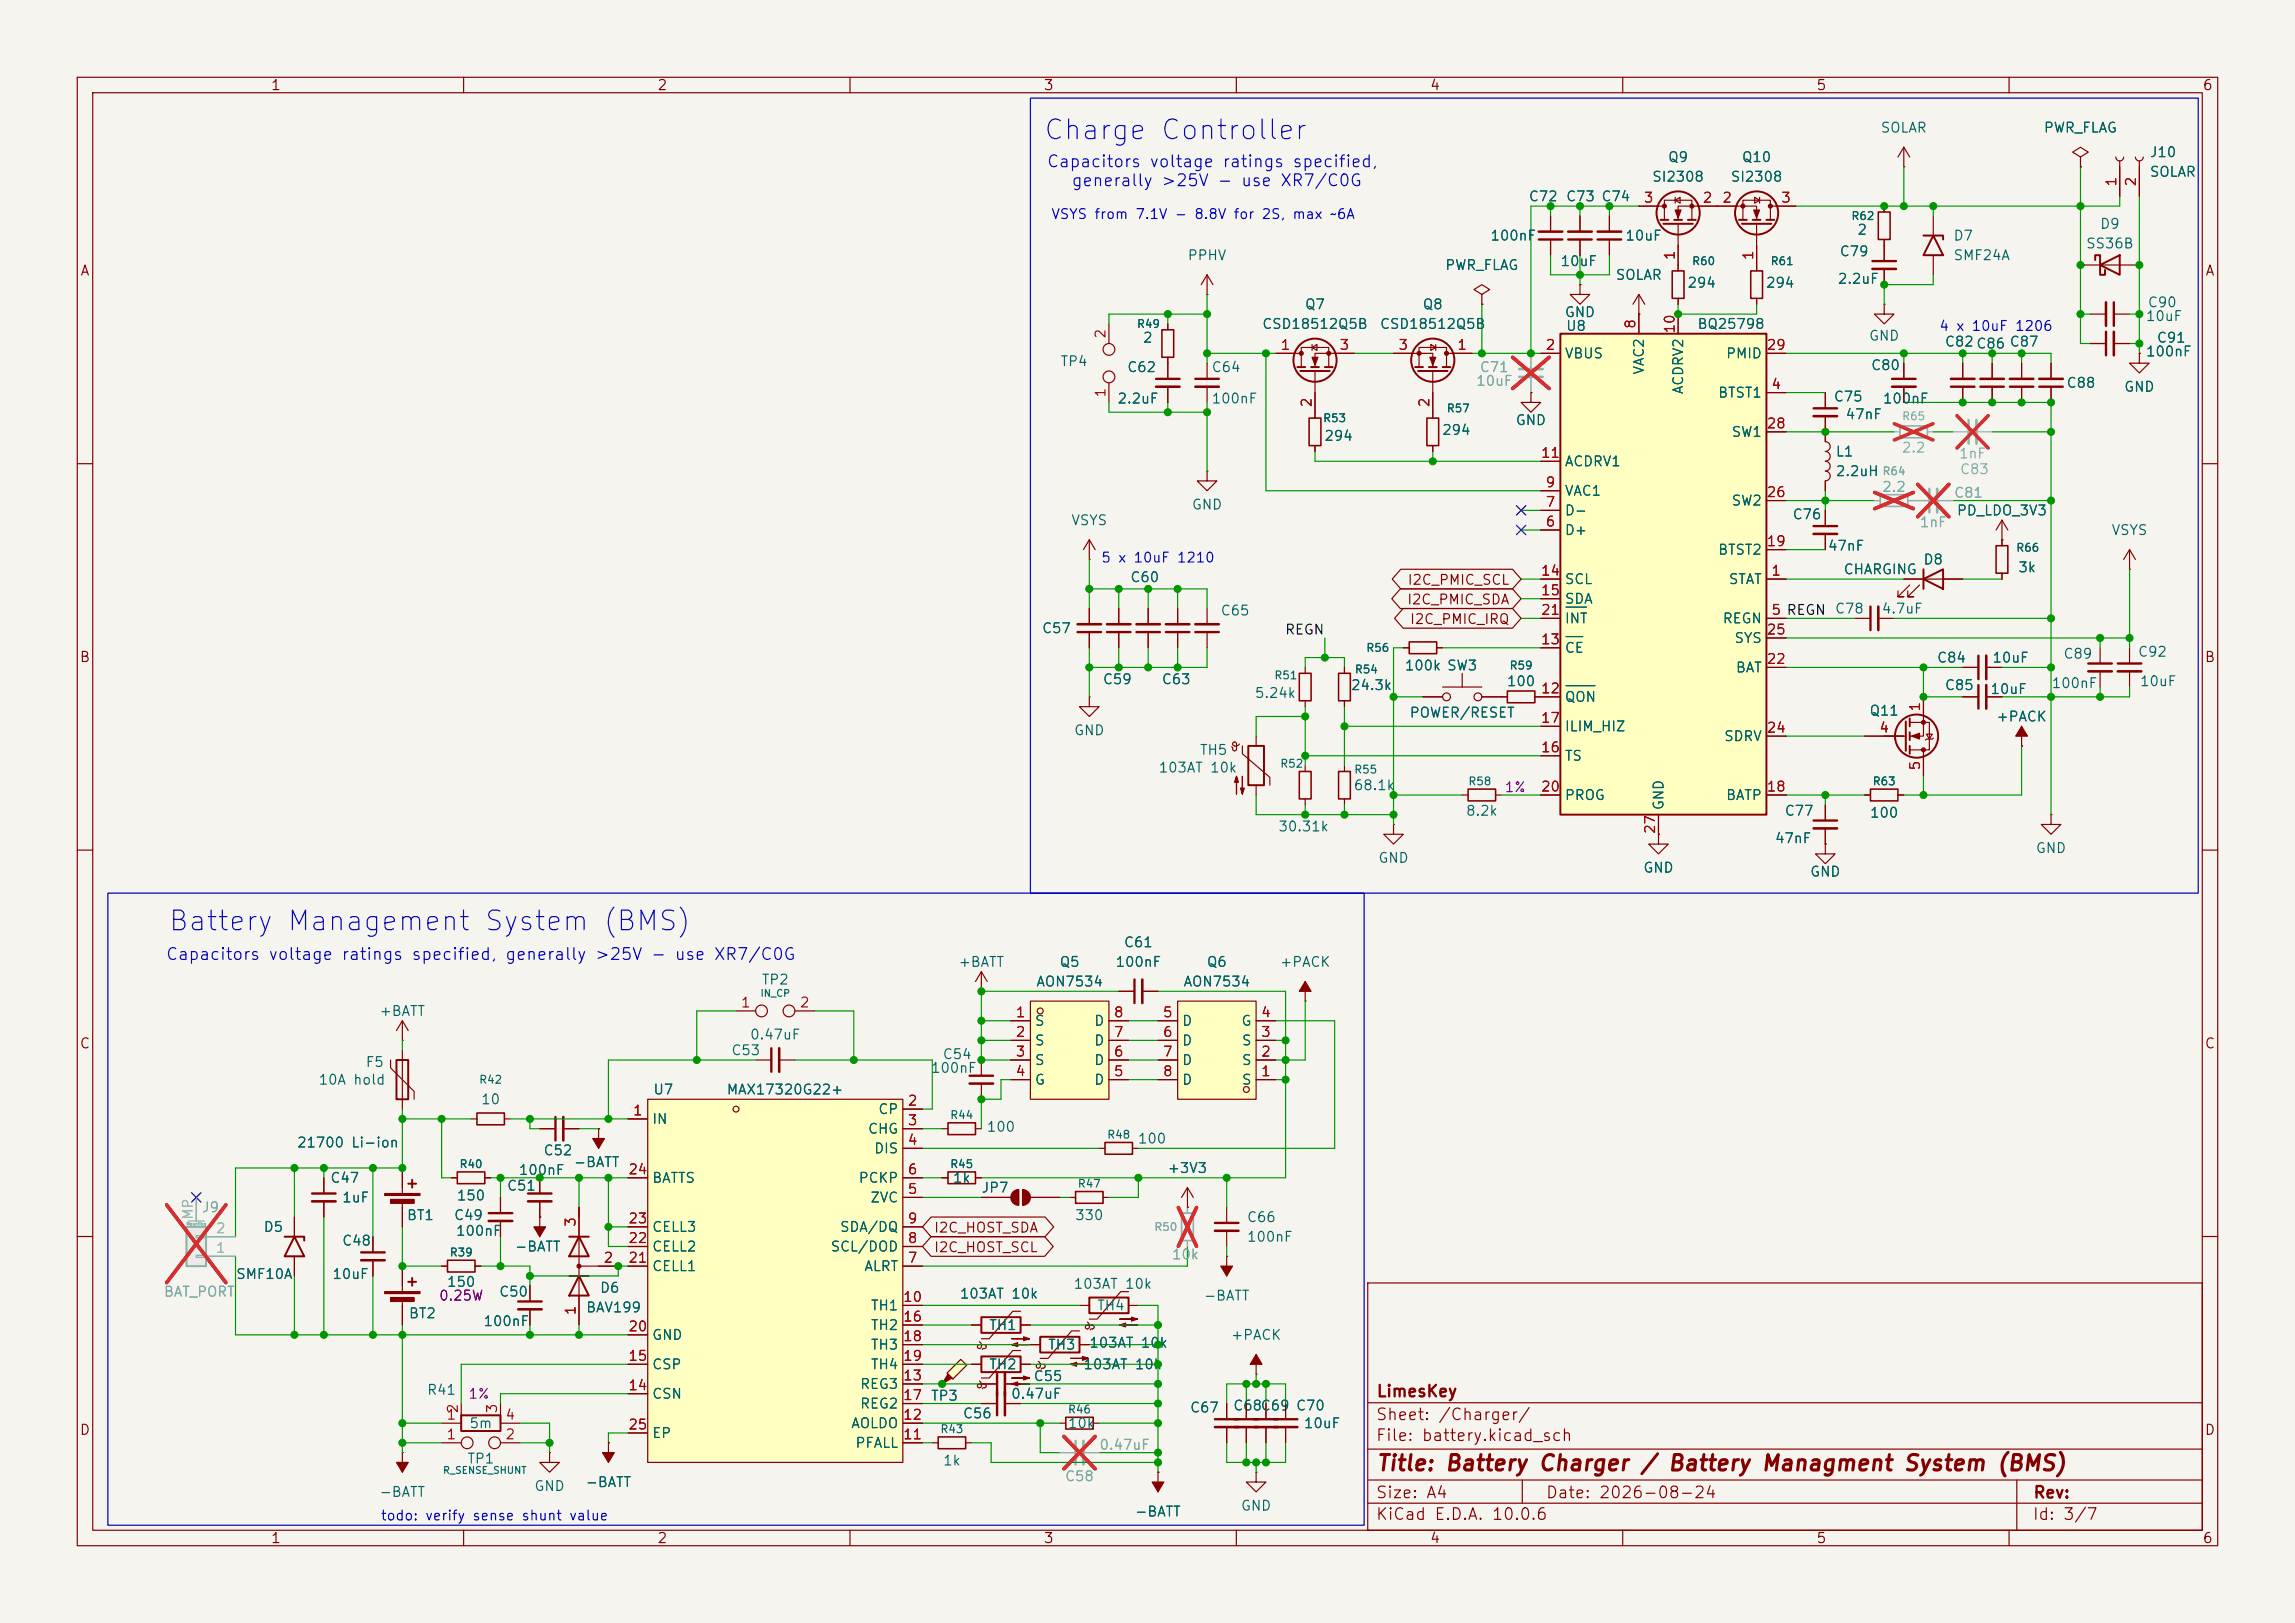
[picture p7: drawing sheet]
<svg xmlns="http://www.w3.org/2000/svg" width="297mm" height="210mm" viewBox="0 0 297 210" stroke-linecap="round" stroke-linejoin="round" font-family="sans-serif">
<defs><g id="words">
<g font-size="2.5" fill="#0000c2">
<text x="134.9" y="18.7">Charge Controller</text>
<text x="21.6" y="121.1">Battery Management System (BMS)</text>
</g>
<text font-size="2" fill="#840000" x="178" y="190.8">Title: Battery Charger / Battery Managment System (BMS)</text>
<g font-size="1.5" fill="#0000c2">
<text x="135.4" y="22">Capacitors voltage ratings specified,</text>
<text x="138.6" y="24.5">generally &gt;25V - use XR7/C0G</text>
<text x="21.4" y="124.6">Capacitors voltage ratings specified, generally &gt;25V - use XR7/C0G</text>
</g>
<g font-size="1.5" fill="#840000">
<text x="178" y="184.1">Sheet: /Charger/</text>
<text x="178" y="181.1">LimesKey</text>
<text x="178" y="186.8">File: battery.kicad_sch</text>
<text x="178" y="197">KiCad E.D.A. 10.0.6</text>
<text x="178" y="194.2">Size: A4</text>
<text x="200" y="194.2">Date: 2026-08-24</text>
<text x="263" y="197">Id: 3/7</text>
<text x="263" y="194.2">Rev:</text>
</g>
<g font-size="1.3" fill="#840000">
<text x="35" y="12">1</text>
<text x="85" y="12">2</text>
<text x="135" y="12">3</text>
<text x="185" y="12">4</text>
<text x="235" y="12">5</text>
<text x="285" y="12">6</text>
<text x="10.3" y="36">A</text>
<text x="285.3" y="36">A</text>
<text x="182.1" y="76">I2C_PMIC_SCL</text>
<text x="182" y="78.5">I2C_PMIC_SDA</text>
<text x="182.4" y="81.1">I2C_PMIC_IRQ</text>
<text x="10.2" y="86">B</text>
<text x="285.2" y="86">B</text>
<text x="10.2" y="136">C</text>
<text x="285.2" y="136">C</text>
<text x="120.8" y="159.8">I2C_HOST_SDA</text>
<text x="120.8" y="162.3">I2C_HOST_SCL</text>
<text x="10.2" y="186">D</text>
<text x="285.2" y="186">D</text>
<text x="35" y="200">1</text>
<text x="85" y="200">2</text>
<text x="135" y="200">3</text>
<text x="185" y="200">4</text>
<text x="235" y="200">5</text>
<text x="285" y="200">6</text>
</g>
<g font-size="1.3" fill="#006464">
<text x="243.3" y="17.5">SOLAR</text>
<text x="264.4" y="17.5">PWR_FLAG</text>
<text x="213.7" y="23.8">SI2308</text>
<text x="215.8" y="21.3">Q9</text>
<text x="223.9" y="23.8">SI2308</text>
<text x="225.3" y="21.3">Q10</text>
<text x="278.1" y="20.6">J10</text>
<text x="278.1" y="23.2">SOLAR</text>
<text x="197.7" y="26.4">C72</text>
<text x="202.6" y="26.4">C73 C74</text>
<text x="271.7" y="29.9">D9</text>
<text x="153.6" y="34">PPHV</text>
<text x="186.9" y="35.3">PWR_FLAG</text>
<text x="192.8" y="31.4">100nF</text>
<text x="201.9" y="34.7">10uF</text>
<text x="210.2" y="31.4">10uF</text>
<text x="238" y="33.5">C79</text>
<text x="240.3" y="30.7">2</text>
<text x="252.7" y="31.4">D7</text>
<text x="252.7" y="34">SMF24A</text>
<text x="269.9" y="32.5">SS36B</text>
<text x="168.8" y="40.3">Q7</text>
<text x="184" y="40.3">Q8</text>
<text x="202.4" y="41.3">GND</text>
<text x="209" y="36.5">SOLAR</text>
<text x="218.3" y="37.5">294</text>
<text x="228.4" y="37.5">294</text>
<text x="237.7" y="37">2.2uF</text>
<text x="277.6" y="41.9">10uF</text>
<text x="277.9" y="40.1">C90</text>
<text x="137.1" y="47.7">TP4</text>
<text x="147.8" y="44.7">2</text>
<text x="163.2" y="42.9">CSD18512Q5B</text>
<text x="178.5" y="42.9">CSD18512Q5B</text>
<text x="202.4" y="46.7">VBUS</text>
<text x="202.6" y="43.1">U8</text>
<text x="219.6" y="42.9">BQ25798</text>
<text x="223.3" y="46.7">PMID</text>
<text x="241.8" y="44.4">GND</text>
<text x="251.6" y="45.2">C82C86 C87</text>
<text x="277.6" y="46.4">100nF</text>
<text x="279" y="44.7">C91</text>
<text x="144.5" y="52.5">2.2uF</text>
<text x="145.8" y="48.5">C62</text>
<text x="156.7" y="48.5">C64</text>
<text x="156.7" y="52.5">100nF</text>
<text x="213.1" y="48.6" transform="rotate(-90 213.1 48.6)">VAC2</text>
<text x="218.1" y="51.1" transform="rotate(-90 218.1 51.1)">ACDRV2</text>
<text x="222.2" y="51.8">BTST1</text>
<text x="237.2" y="52.3">C75</text>
<text x="242" y="48.2">C80</text>
<text x="243.6" y="52.5">100nF</text>
<text x="267.3" y="50.5">C88</text>
<text x="274.8" y="51">GND</text>
<text x="171.3" y="57.4">294</text>
<text x="186.5" y="56.6">294</text>
<text x="196.1" y="55.3">GND</text>
<text x="224" y="56.8">SW1</text>
<text x="237.5" y="59.4">L1</text>
<text x="238.7" y="54.6">47nF</text>
<text x="202.4" y="64.5">VAC1</text>
<text x="202.4" y="60.7">ACDRV1</text>
<text x="224" y="65.7">SW2</text>
<text x="237.5" y="61.9">2.2uH</text>
<text x="138.5" y="68.3">VSYS</text>
<text x="154.1" y="66.2">GND</text>
<text x="202.4" y="69.5">D+</text>
<text x="202.4" y="67">D-</text>
<text x="231.9" y="67.5">C76</text>
<text x="236.5" y="71.6">47nF</text>
<text x="253.1" y="67">PD_LDO_3V3</text>
<text x="273.2" y="69.5">VSYS</text>
<text x="146.2" y="75.6">C60</text>
<text x="202.4" y="75.9">SCL</text>
<text x="222.2" y="72.1">BTST2</text>
<text x="223.6" y="75.9">STAT</text>
<text x="238.5" y="74.6">CHARGING</text>
<text x="248.8" y="73.4">D8</text>
<text x="261.1" y="74.4">3k</text>
<text x="134.8" y="82.2">C57</text>
<text x="157.9" y="80">C65</text>
<text x="202.4" y="78.4">SDA</text>
<text x="202.4" y="81">INT</text>
<text x="222.8" y="81">REGN</text>
<text x="224.4" y="83.5">SYS</text>
<text x="237.4" y="79.7">C78</text>
<text x="243.4" y="79.7">4.7uF</text>
<text x="142.6" y="88.8">C59</text>
<text x="150.3" y="88.8">C63</text>
<text x="174.7" y="89.6">24.3k</text>
<text x="181.7" y="87.1">100k SW3</text>
<text x="194.9" y="89.1">100</text>
<text x="202.4" y="84.8">CE</text>
<text x="224.5" y="87.3">BAT</text>
<text x="250.6" y="86.1">C84</text>
<text x="251.6" y="89.6">C85</text>
<text x="257.7" y="86.1">10uF</text>
<text x="265.4" y="89.4">100nF</text>
<text x="266.9" y="85.5">C89</text>
<text x="276.6" y="85.3">C92</text>
<text x="276.8" y="89.1">10uF</text>
<text x="138.9" y="95.5">GND</text>
<text x="162.3" y="90.6">5.24k</text>
<text x="182.3" y="93.2">POWER/RESET</text>
<text x="202.4" y="91.1">QON</text>
<text x="202.4" y="94.9">ILIM_HIZ</text>
<text x="241.8" y="92.9">Q11</text>
<text x="257.5" y="90.1">10uF</text>
<text x="258.3" y="93.7">+PACK</text>
<text x="149.8" y="100.3">103AT 10k</text>
<text x="155.2" y="98">TH5</text>
<text x="202.4" y="98.8">TS</text>
<text x="223" y="96.2">SDRV</text>
<text x="165.3" y="107.9">30.31k</text>
<text x="175.1" y="102.6">68.1k</text>
<text x="189.6" y="105.9">8.2k</text>
<text x="202.4" y="103.8">PROG</text>
<text x="215.6" y="104.9" transform="rotate(-90 215.6 104.9)">GND</text>
<text x="223.3" y="103.8">BATP</text>
<text x="230.9" y="105.9">C77</text>
<text x="241.9" y="106.1">100</text>
<text x="178.3" y="112">GND</text>
<text x="212.6" y="113.2">GND</text>
<text x="229.6" y="109.4">47nF</text>
<text x="234.2" y="113.7">GND</text>
<text x="263.4" y="110.7">GND</text>
<text x="123.9" y="125.4">+BATT</text>
<text x="137" y="125.4">Q5</text>
<text x="144.3" y="125.4">100nF</text>
<text x="145.4" y="122.9">C61</text>
<text x="156.1" y="125.4">Q6</text>
<text x="165.5" y="125.4">+PACK</text>
<text x="49" y="131.8">+BATT</text>
<text x="98.5" y="127.7">TP2</text>
<text x="134" y="128">AON7534</text>
<text x="153.1" y="128">AON7534</text>
<text x="94.5" y="136.9">C53</text>
<text x="97" y="134.8">0.47uF</text>
<text x="121.9" y="137.4">C54</text>
<text x="133.8" y="133">S</text>
<text x="133.8" y="135.6">S</text>
<text x="141.5" y="135.6">D</text>
<text x="141.5" y="133">D</text>
<text x="152.9" y="133">D</text>
<text x="152.9" y="135.6">D</text>
<text x="160.6" y="133">G</text>
<text x="160.6" y="135.6">S</text>
<text x="41.1" y="140.7">10A hold</text>
<text x="47.2" y="138.4">F5</text>
<text x="62.2" y="143.2">10</text>
<text x="84.5" y="141.9">U7</text>
<text x="93.9" y="141.9">MAX17320G22+</text>
<text x="120.4" y="139.1">100nF</text>
<text x="133.8" y="138.1">S</text>
<text x="133.8" y="140.7">G</text>
<text x="141.5" y="140.7">D</text>
<text x="141.5" y="138.1">D</text>
<text x="152.9" y="138.1">D</text>
<text x="152.9" y="140.7">D</text>
<text x="160.6" y="140.7">S</text>
<text x="160.6" y="138.1">S</text>
<text x="38.3" y="148.8">21700 Li-ion</text>
<text x="70.2" y="149.8">C52</text>
<text x="84.3" y="145.7">IN</text>
<text x="112.2" y="147">CHG</text>
<text x="113" y="149.6">DIS</text>
<text x="113.6" y="144.5">CP</text>
<text x="127.6" y="146.8">100</text>
<text x="147.2" y="148.3">100</text>
<text x="42.7" y="153.4">C47</text>
<text x="44.2" y="155.9">1uF</text>
<text x="59" y="155.6">150</text>
<text x="65.5" y="154.4">C51</text>
<text x="67" y="152.3">100nF</text>
<text x="74.2" y="151.3">-BATT</text>
<text x="84.3" y="153.4">BATTS</text>
<text x="111" y="153.4">PCKP</text>
<text x="112.5" y="155.9">ZVC</text>
<text x="123.2" y="153.4">1k</text>
<text x="126.9" y="154.6">JP7</text>
<text x="151" y="152.1">+3V3</text>
<text x="34" y="159.7">D5</text>
<text x="44.2" y="161.5">C48</text>
<text x="52.6" y="158.2">BT1</text>
<text x="58.7" y="158.2">C49</text>
<text x="58.9" y="160.2">100nF</text>
<text x="84.3" y="159.7">CELL3</text>
<text x="108.6" y="159.7">SDA/DQ</text>
<text x="139" y="158.2">330</text>
<text x="161.3" y="158.4">C66</text>
<text x="161.3" y="161">100nF</text>
<text x="30.5" y="165.8">SMF10A</text>
<text x="42.9" y="165.8">10uF</text>
<text x="57.7" y="166.8">150</text>
<text x="66.5" y="162.3">-BATT</text>
<text x="77.5" y="167.6">D6</text>
<text x="84.3" y="164.8">CELL1</text>
<text x="84.3" y="162.3">CELL2</text>
<text x="107.4" y="162.3">SCL/DOD</text>
<text x="111.8" y="164.8">ALRT</text>
<text x="138.8" y="167.1">103AT 10k</text>
<text x="52.8" y="170.9">BT2</text>
<text x="62.5" y="171.9">100nF</text>
<text x="64.5" y="168.1">C50</text>
<text x="75.7" y="170.1">BAV199</text>
<text x="84.3" y="173.7">GND</text>
<text x="112.6" y="169.9">TH1</text>
<text x="112.6" y="172.4">TH2</text>
<text x="124.1" y="168.3">103AT 10k</text>
<text x="127.9" y="172.4">TH1</text>
<text x="141.9" y="169.9">TH4</text>
<text x="155.7" y="168.6">-BATT</text>
<text x="159.2" y="173.7">+PACK</text>
<text x="84.3" y="177.5">CSP</text>
<text x="112.6" y="175">TH3</text>
<text x="112.6" y="177.5">TH4</text>
<text x="127.9" y="177.5">TH2</text>
<text x="133.7" y="179">C55</text>
<text x="135.5" y="175">TH3</text>
<text x="140.1" y="177.5">103AT 10k</text>
<text x="140.9" y="174.7">103AT 10k</text>
<text x="55.2" y="180.8">R41</text>
<text x="60.7" y="185.1">5m</text>
<text x="84.3" y="181.3">CSN</text>
<text x="110.1" y="185.1">AOLDO</text>
<text x="111.2" y="180">REG3</text>
<text x="111.2" y="182.6">REG2</text>
<text x="120.4" y="181.6">TP3</text>
<text x="124.5" y="183.8">C56</text>
<text x="130.7" y="181.3">0.47uF</text>
<text x="138.1" y="185.1">10k</text>
<text x="153.9" y="183.1">C67</text>
<text x="159.5" y="182.8">C68C69 C70</text>
<text x="168.6" y="185.1">10uF</text>
<text x="60.4" y="189.7">TP1</text>
<text x="84.3" y="186.4">EP</text>
<text x="110.6" y="187.7">PFALL</text>
<text x="121.9" y="189.9">1k</text>
<text x="49" y="194">-BATT</text>
<text x="69.1" y="193.2">GND</text>
<text x="75.7" y="192.7">-BATT</text>
<text x="146.8" y="196.5">-BATT</text>
<text x="160.5" y="195.8">GND</text>
</g>
<g font-size="1.3" fill="#0000c2">
<text x="136" y="28.7">VSYS from 7.1V - 8.8V for 2S, max ~6A</text>
<text x="250.9" y="43.1">4 x 10uF 1206</text>
<text x="142.4" y="73.1">5 x 10uF 1210</text>
<text x="49.2" y="197.1">todo: verify sense shunt value</text>
</g>
<g font-size="1.3" fill="#a90000">
<text x="212.6" y="26.5">3</text>
<text x="220.2" y="26.5">2</text>
<text x="222.8" y="26.5">2</text>
<text x="230.4" y="26.5">3</text>
<text x="274.2" y="24.2" transform="rotate(-90 274.2 24.2)">1</text>
<text x="276.7" y="24.2" transform="rotate(-90 276.7 24.2)">2</text>
<text x="217" y="33.8" transform="rotate(-90 217 33.8)">1</text>
<text x="227.2" y="33.8" transform="rotate(-90 227.2 33.8)">1</text>
<text x="143.4" y="43.9" transform="rotate(-90 143.4 43.9)">2</text>
<text x="165.6" y="45.6">1</text>
<text x="173.3" y="45.6">3</text>
<text x="180.9" y="45.6">3</text>
<text x="188.5" y="45.6">1</text>
<text x="199.9" y="45.6">2</text>
<text x="212" y="42.6" transform="rotate(-90 212 42.6)">8</text>
<text x="217" y="43.2" transform="rotate(-90 217 43.2)">10</text>
<text x="228.5" y="45.6">29</text>
<text x="143.4" y="51.5" transform="rotate(-90 143.4 51.5)">1</text>
<text x="170" y="52.8" transform="rotate(-90 170 52.8)">2</text>
<text x="185.3" y="52.8" transform="rotate(-90 185.3 52.8)">2</text>
<text x="229.1" y="50.7">4</text>
<text x="199.3" y="59.6">11</text>
<text x="228.5" y="55.7">28</text>
<text x="199.9" y="65.9">7</text>
<text x="199.9" y="63.4">9</text>
<text x="228.5" y="64.6">26</text>
<text x="199.9" y="68.4">6</text>
<text x="228.5" y="71">19</text>
<text x="199.3" y="74.8">14</text>
<text x="199.3" y="77.3">15</text>
<text x="229.1" y="74.8">1</text>
<text x="199.3" y="83.7">13</text>
<text x="199.3" y="79.9">21</text>
<text x="228.5" y="82.4">25</text>
<text x="229.1" y="79.9">5 REGN</text>
<text x="229.1" y="79.9">5</text>
<text x="228.5" y="86.2">22</text>
<text x="199.3" y="90">12</text>
<text x="199.3" y="93.8">17</text>
<text x="228.5" y="95.1">24</text>
<text x="243.1" y="95.1">4</text>
<text x="248.8" y="92.2" transform="rotate(-90 248.8 92.2)">1</text>
<text x="199.3" y="97.7">16</text>
<text x="248.8" y="99.8" transform="rotate(-90 248.8 99.8)">5</text>
<text x="199.3" y="102.7">20</text>
<text x="228.5" y="102.7">18</text>
<text x="214.5" y="108" transform="rotate(-90 214.5 108)">27</text>
<text x="95.8" y="130.7">1</text>
<text x="103.4" y="130.7">2</text>
<text x="131.3" y="131.9">1</text>
<text x="144" y="131.9">8</text>
<text x="150.4" y="131.9">5</text>
<text x="163.1" y="131.9">4</text>
<text x="131.3" y="134.5">2</text>
<text x="131.3" y="137">3</text>
<text x="144" y="137">6</text>
<text x="144" y="134.5">7</text>
<text x="150.4" y="134.5">6</text>
<text x="150.4" y="137">7</text>
<text x="163.1" y="137">2</text>
<text x="163.1" y="134.5">3</text>
<text x="117.4" y="143.4">2</text>
<text x="131.3" y="139.6">4</text>
<text x="144" y="139.6">5</text>
<text x="150.4" y="139.6">8</text>
<text x="163.1" y="139.6">1</text>
<text x="81.8" y="144.6">1</text>
<text x="117.4" y="145.9">3</text>
<text x="117.4" y="148.5">4</text>
<text x="81.2" y="152.3">24</text>
<text x="117.4" y="154.8">5</text>
<text x="117.4" y="152.3">6</text>
<text x="74.8" y="158.8" transform="rotate(-90 74.8 158.8)">3</text>
<text x="81.2" y="161.2">22</text>
<text x="81.2" y="158.6">23</text>
<text x="117.4" y="161.2">8</text>
<text x="117.4" y="158.6">9</text>
<text x="78" y="163.7">2</text>
<text x="81.2" y="163.7">21</text>
<text x="117.4" y="163.7">7</text>
<text x="74.8" y="170.3" transform="rotate(-90 74.8 170.3)">1</text>
<text x="81.2" y="172.6">20</text>
<text x="116.8" y="168.8">10</text>
<text x="116.8" y="171.3">16</text>
<text x="116.8" y="173.9">18</text>
<text x="81.2" y="176.4">15</text>
<text x="116.8" y="178.9">13</text>
<text x="116.8" y="176.4">19</text>
<text x="57.7" y="184">1</text>
<text x="59.6" y="183" transform="rotate(-90 59.6 183)">2</text>
<text x="64.6" y="183" transform="rotate(-90 64.6 183)">3</text>
<text x="65.3" y="184">4</text>
<text x="81.2" y="180.2">14</text>
<text x="81.2" y="185.3">25</text>
<text x="116.8" y="184">12</text>
<text x="116.8" y="181.5">17</text>
<text x="57.7" y="186.6">1</text>
<text x="65.3" y="186.6">2</text>
<text x="116.8" y="186.6">11</text>
</g>
<g font-size="1.3" fill="#939391">
<text x="190.9" y="50.2">10uF</text>
<text x="191.4" y="48.5">C71</text>
<text x="246" y="58.9">2.2</text>
<text x="253.4" y="59.6">1nF</text>
<text x="243.5" y="64">2.2</text>
<text x="252.8" y="64.7">C81</text>
<text x="253.6" y="61.7">C83</text>
<text x="248.3" y="68.5">1nF</text>
<text x="26" y="157.2">J9</text>
<text x="151.6" y="163.3">10k</text>
<text x="21.1" y="168.1">BAT_PORT</text>
<text x="137.7" y="192">C58</text>
<text x="142.2" y="187.9">0.47uF</text>
</g>
<text font-size="1.3" fill="#0f0f0f" x="166.2" y="82.4">REGN</text>
<g font-size="1.3" fill="#840084">
<text x="194.6" y="102.8">1%</text>
<text x="56.7" y="168.6">0.25W</text>
<text x="60.5" y="181.3">1%</text>
</g>
<g font-size="1.3" fill="#a5a4a2">
<text x="25.3" y="158" transform="rotate(-90 25.3 158)">MP</text>
<text x="27.8" y="159.9">2</text>
<text x="27.8" y="162.4">1</text>
</g>
<g font-size="1" fill="#006464">
<text x="239.5" y="28.7">R62</text>
<text x="218.9" y="34.6">R60</text>
<text x="229.1" y="34.6">R61</text>
<text x="147.1" y="42.7">R49</text>
<text x="187.1" y="53.6">R57</text>
<text x="171.1" y="54.9">R53</text>
<text x="260.8" y="71.6">R66</text>
<text x="164.8" y="88.1">R51</text>
<text x="175.2" y="87.4">R54</text>
<text x="176.7" y="84.6">R56</text>
<text x="195.3" y="86.9">R59</text>
<text x="165.6" y="99.6">R52</text>
<text x="175.2" y="100.3">R55</text>
<text x="189.9" y="101.9">R58</text>
<text x="242.3" y="101.9">R63</text>
<text x="61.9" y="140.5">R42</text>
<text x="122.9" y="145">R44</text>
<text x="143.2" y="147.6">R48</text>
<text x="59.4" y="151.4">R40</text>
<text x="122.9" y="151.4">R45</text>
<text x="139.4" y="153.9">R47</text>
<text x="58.1" y="162.8">R39</text>
<text x="121.6" y="185.7">R43</text>
<text x="138.1" y="183.1">R46</text>
</g>
<g font-size="1" fill="#939391">
<text x="246.1" y="54.6">R65</text>
<text x="243.5" y="61.7">R64</text>
<text x="149.3" y="159.5">R50</text>
</g>
<g font-size=".9" fill="#006464">
<text x="98.3" y="129.2">IN_CP</text>
<text x="57.3" y="190.9">R_SENSE_SHUNT</text>
</g>
<text font-size=".4" fill="#9c9b98" x="24.1" y="158.7">Mounting</text>
</g></defs>
<path d="M0 0h297v210h-297z" fill="#f5f4ef" stroke="#f5f4ef" stroke-width=".13"/>
<g fill="none" stroke="#840000" stroke-width=".15">
<path d="M10 10h277v190h-277zM12 12h273v186h-273zM60 10v2M110 10v2M160 10v2M210 10v2M260 10v2M191.8 38.1l1-.6-1-.7-1 .7 1 .6v1.3M191.8 39.4h.1M170.2 53.3v.8M170.2 57.7v.7M10 60h2"/>
<path d="M156.2 61v1.2h1.3l-1.3 1.3-1.3-1.3h1.3M156.2 61h.1M285 60h2M194.3 90.2h.8M198.6 90.2h.8M10 110h2M285 110h2M10 160h2M177 166h108v32h-108zM285 160h2M60 198v2M110 198v2"/>
<path d="M160 198v2M177 194.5h108M177 191.5h108M177 187.5h108M177 181.5h108M197 191.5v3M210 198v2M260 198v2M261 191.5v6.5"/>
</g>
<path d="M169.4 54.1h1.5v3.6h-1.5zM195.1 89.4h3.5v1.5h-3.5z" fill="none" stroke="#840000" stroke-width=".2"/>
<path d="M201.9 43.2h26.7v62.2h-26.7z" fill="#ffffc2"/>
<g fill="none" stroke="#840000" stroke-width=".25">
<path d="M167.9 47.5h1M168.3 48h3.8M169.7 47.5h1M171.4 47.5h1.1M201.9 43.2h26.7v62.2h-26.7zM161.5 96.5h2.1v5.1h-2.1z"/>
<circle cx="170.2" cy="46.6" r="2.79"/>
</g>
<g fill="none" stroke="#840000" stroke-width=".15">
<path d="M156.2 38.1h.1M156.2 35.6l-.8 1.2M156.2 35.6l.8 1.2M156.2 35.6v2.5M200.7 27.9v2.1M200.7 31v2M151.1 41.9v.8M151.1 46.2v2.8M151.1 50v2.1M156.2 47v2M156.2 50v2.1M165.1 45.7h3.3"/>
<path d="M168.4 47.5v-2.5h3.6v2.5M169.8 45l.6-.4v.7zM169.8 44.6v.7M170.2 48v5.3M175.3 45.7h-5.1v1.8M198.1 50.8v1.3h1.3l-1.3 1.2-1.3-1.2h1.3M198.1 50.8h.1M199.4 45.7h2.5M199.4 59.7h2.5M212.1 40.6v2.6M217.2 40.6v2.6M228.6 45.7h2.5"/>
<path d="M228.6 50.8h2.5M228.6 55.9h2.5M148.6 78.7v2.1M199.4 74.9h2.5M199.4 68.6h2.5M199.4 66h2.5M199.4 63.5h2.5M199.4 77.5h2.5M228.6 74.9h2.5M228.6 71.1h2.5M228.6 64.8h2.5M259.1 69.9v.7"/>
<path d="M259.1 74.2v.7M148.6 81.8v2M159.5 96.3l.2-.3 .3 .1v.9l-.2 .1h-.2l-.1-.4-.1-.1M159.5 96.3l.2 .2a.59 .59 0 0 0 .7-.2M160.8 96.5v1l3.5 3.1v1M162.6 95.3v1.2M168.9 86.4v.7M168.9 90.7v.7M168.9 99.1v.7M174 86.4v.7M174 90.7v.7M174 99.1v.7"/>
<path d="M181.6 83.8h.8M184.1 90.2h2.6M185.9 83.8h.8M186.7 88.9h5.1M189.2 87.1v1.8M191.8 90.2h2.5M199.4 80h2.5M199.4 90.2h2.5M199.4 83.8h2.5M199.4 97.8h2.5M199.4 94h2.5M228.6 80h2.5"/>
<path d="M228.6 86.4h2.5M228.6 95.3h2.5M228.6 82.6h2.5M254 86.4h2M257 86.4h2.1M271.8 83.8v2.1M271.8 86.9v2M162.6 101.6v1.3M168.9 103.4v.7M174 103.4v.7M199.4 102.9h2.5M214.6 105.4v2.6"/>
<path d="M228.6 102.9h2.5M95.2 130.8h2.6M102.9 130.8h2.5M127 128.3h.1M127 125.7l.8 1.3M127 125.7l-.8 1.3M127 125.7v2.6M168.9 129.5h.1M168.9 127v2.5M142.2 148.6h.8M146.6 148.6h.7M153.7 156.2h.1"/>
<path d="M153.7 153.7l-.8 1.2M153.7 153.7l.7 1.2M153.7 153.7v2.5"/>
<circle cx="187.2" cy="90.2" r=".51"/>
<circle cx="191.3" cy="90.2" r=".51"/>
<circle cx="98.6" cy="130.8" r=".76"/>
<circle cx="102.1" cy="130.8" r=".76"/>
</g>
<path d="M202.7 78.6h2.6M202.7 88.7h3.7M202.7 82.4h2.1" fill="none" stroke="#006464" stroke-width=".15"/>
<g fill="#840000" stroke="#840000" stroke-width=".15">
<path d="M169.8 46.2h.8l-.4 1z"/>
<path d="M160 100.5l.3 .7h-.5l.2-.7v2.2z"/>
<path d="M160.8 100.5v2.2l-.3-.7h.5l-.2 .7z"/>
<path d="M168.9 127l.8 1.3h-1.6z"/>
<circle cx="168.4" cy="45.7" r=".25"/>
<circle cx="172" cy="45.7" r=".25"/>
</g>
<path d="M199.1 31h3.1M149.6 49h3.1M154.7 49h3M147.1 81.8h3M256 84.8v3.1M270.3 85.9h3" fill="none" stroke="#840000" stroke-width=".3"/>
<path d="M199.1 30h3.1M149.6 50h3.1M154.7 50h3M147.1 80.8h3M257 84.8v3.1M270.3 86.9h3" fill="none" stroke="#840000" stroke-width=".33"/>
<path d="M150.4 42.7h1.5v3.5h-1.5zM258.3 70.6h1.5v3.6h-1.5zM168.1 99.8h1.6v3.6h-1.6zM168.1 87.1h1.6v3.6h-1.6zM173.2 99.8h1.6v3.6h-1.6zM173.2 87.1h1.6v3.6h-1.6zM182.4 83.1h3.5v1.5h-3.5zM143 147.8h3.6v1.6h-3.6z" fill="none" stroke="#840000" stroke-width=".2"/>
<path d="M254.8 54.4v3" fill="none" stroke="#9c9b98" stroke-width=".3"/>
<path d="M255.8 54.4v3" fill="none" stroke="#9c9b98" stroke-width=".33"/>
<path d="M252.7 55.9h2.1M255.8 55.9h2M242.6 64.8h.7M246.9 64.8h.7" fill="none" stroke="#9c9b98" stroke-width=".15"/>
<path d="M253.3 53.8l4 4.2M257.3 53.8l-4 4.2M242.6 63.7l5 2.1M247.6 63.7l-5 2.1" fill="none" stroke="#e12e31" stroke-width=".46"/>
<path d="M243.3 64h3.6v1.5h-3.6z" fill="none" stroke="#9c9b98" stroke-width=".2"/>
<path d="M152.4 129.5h10.2v12.7h-10.2z" fill="#ffffc2"/>
<g fill="none" stroke="#840000" stroke-width=".15">
<path d="M236.2 55.9v1.3a.63 .63 0 0 1 .6 .6 .63 .63 0 0 1-.6 .6M236.2 58.4a.63 .63 0 0 1 .6 .7 .63 .63 0 0 1-.6 .6 .64 .64 0 0 1 .6 .6 .64 .64 0 0 1-.6 .7 .64 .64 0 0 1 .6 .6 .64 .64 0 0 1-.6 .6v1.3M144.8 128.3h2M147.8 128.3h2.1M149.9 139.7h2.5M149.9 137.2h2.5M149.9 134.6h2.5M149.9 132.1h2.5M152.4 129.5h10.2v12.7h-10.2zM162.6 139.7h2.5M162.6 137.2h2.5M162.6 134.6h2.5"/>
<path d="M162.6 132.1h2.5M158.7 156.2v2M158.7 159.3v2M133.3 174h1.3M134.4 176.1a.45 .45 0 0 1 .3 .5 .45 .45 0 0 1-.4 .4l-.2-.2 .2-.3h.8l.1 .3M135.3 176.8l-.2 .2h-.3l-.1 .2M139.7 172.2h-1l-3.1 3.6h-1M139.7 174h1.3M158.7 162.6h.1M158.7 162.6v2.5M162.6 177.8h.1M162.6 175.3v2.5"/>
<path d="M149.9 190.5h.1M149.9 190.5v2.5M158.7 181.6v2M158.7 184.7v2M161.3 181.6v2M161.3 184.7v2M162.6 190.5v1.3h1.2l-1.2 1.2-1.3-1.2h1.3M162.6 190.5h.1M163.8 181.6v2M163.8 184.7v2M166.4 181.6v2M166.4 184.7v2"/>
<circle cx="161.3" cy="141" r=".38"/>
</g>
<path d="M146.8 126.7v3.1M157.2 158.2h3.1M157.2 183.6h10.7" fill="none" stroke="#840000" stroke-width=".3"/>
<path d="M147.8 126.7v3.1M157.2 159.3h3.1M157.2 184.7h10.7" fill="none" stroke="#840000" stroke-width=".33"/>
<g fill="#840000" stroke="#840000" stroke-width=".15">
<path d="M149.1 191.8h1.5l-.7 1.2z"/>
<path d="M162.6 175.3l.7 1.2h-1.5z"/>
<path d="M138.6 176.5l.7-.2v.5l-.7-.3h2.2z"/>
<path d="M138.6 175.8h2.2l-.7 .2v-.5l.7 .3z"/>
<path d="M158 163.8h1.5l-.8 1.3z"/>
</g>
<path d="M134.6 173h5.1v2h-5.1z" fill="none" stroke="#840000" stroke-width=".25"/>
<path d="M24.1 158.8h2.6v5h-2.6z" fill="#ebeae8"/>
<path d="M24.1 158.8h2.6v5h-2.6z" fill="none" stroke="#9c9b98" stroke-width=".25"/>
<path d="M198.1 45.7v2.1M198.1 48.8v2M245.1 55.9h.8M249.4 55.9h.8M247.6 64.8h2.1M250.7 64.8h2M24.4 158h2M25.4 159.9h1.3v.2h-1.3zM25.4 154.9v3.1M25.4 162.4h1.3v.3h-1.3zM26.7 162.6h3.8M26.7 160h3.8" fill="none" stroke="#9c9b98" stroke-width=".15"/>
<path d="M195.8 46.2l4.7 4.1M200.5 46.2l-4.7 4.1M245.1 54.8l5.1 2.1M250.2 54.8l-5.1 2.1M248.2 62.7l4 4.2M252.2 62.7l-4 4.2M21.6 155.9l7.6 10.1M29.2 155.9l-7.6 10.1" fill="none" stroke="#e12e31" stroke-width=".46"/>
<g fill="none" stroke="#840000" stroke-width=".15">
<path d="M246.4 19.1v2.5M246.4 19.1l-.8 1.2M246.4 19.1l.7 1.2M204.5 36.8v1.3h1.2l-1.2 1.3-1.3-1.3h1.3M204.5 36.8h.1M204.5 27.9v2.1M204.5 31v2M208.3 27.9v2.1M208.3 31v2M212.1 26.7h3.3M212.1 38.1l-.8 1.3M212.1 38.1l.8 1.3"/>
<path d="M212.1 38.1v2.5M215.4 28.4v-2.5h3.5v2.5M216.8 25.9l.6-.4v.8zM216.8 25.5v.8M217.2 28.4v-1.7h10.1v1.7M217.2 29v6.1M217.2 38.6v.8M225.6 28.4v-2.5h3.5v2.5M227.1 25.5l.6 .4-.6 .4zM227.3 29v6.1M227.3 38.6v.8M227.7 25.5v.8"/>
<path d="M229.1 26.7h3.3M243.8 39.4v1.2h1.3l-1.3 1.3-1.2-1.3h1.2M243.8 39.4h.1M243.8 26.7v.7M243.8 31v2.8M243.8 34.8v2M246.4 21.6h.1M250.2 27.9v2.6M250.2 33v2.6M269.2 20.3l1.1-.6-1.1-.6-1 .6 1 .6v1.3M269.2 21.6h.1M269.2 34.3h7.7"/>
<path d="M273.8 20.3a.51 .51 0 0 0 .5 .5 .51 .51 0 0 0 .5-.5M274.3 20.8v4.6M276.4 20.3a.51 .51 0 0 0 .5 .5 .51 .51 0 0 0 .5-.5M276.9 20.8v4.6M143.5 41.9v2.6M143.5 49.5v2.6M180.3 45.7h5.1v1.8M183.6 47.5v-2.5h3.6v2.5M185.2 44.6l.6 .4-.6 .3zM185.4 48v6.1M185.4 57.7v.7M185.8 44.6v.7"/>
<path d="M187.2 45.7h3.3M212.1 40.6h.1M236.2 50.8v2M236.2 53.8v2.1M246.4 47v2M246.4 50v2.1M254 47v2M254 50v2.1M257.8 47v2M257.8 50v2.1M261.6 47v2M261.6 50v2.1"/>
<path d="M265.4 47v2M265.4 50v2.1M270.5 40.6h2M270.5 44.5h2M273.6 40.6h2M273.6 44.5h2M276.9 45.7v1.3h1.2l-1.2 1.3-1.3-1.3h1.3M276.9 45.7h.1M141 72.4h.1M141 69.9l-.8 1.2M141 69.9l.7 1.2M141 69.9v2.5"/>
<path d="M141 78.7v2.1M144.8 78.7v2.1M152.4 78.7v2.1M156.2 78.7v2.1M236.2 66v2.1M236.2 69.1v2M246.4 74.9h7.6M247.1 75.7l-1.5 1.5h.8h-.8v-.7M248.4 75.7l-1.5 1.5h.7h-.7v-.7M259.1 69.9h.1M259.1 67.3l-.8 1.3M259.1 67.3l.7 1.3"/>
<path d="M259.1 67.3v2.6M275.6 73.7h.1M275.6 71.1v2.6M275.6 71.1l-.8 1.3M275.6 71.1l.8 1.3M141 90.2v1.2h1.2l-1.2 1.3-1.3-1.3h1.3M141 90.2h.1M141 81.8v2M144.8 81.8v2M152.4 81.8v2M156.2 81.8v2M240 80h2.1"/>
<path d="M241.3 95.3h5.3M243.1 80h2M247.1 93.5h2.6v3.5h-2.6M248.9 90.2v5.1h-1.8M248.9 97v3.3M249.3 95h.8l-.4 .6zM250.2 95.5l-.1 .1h-.8l-.1 .2M254 90.2h2M257 90.2h2.1M261.6 96.5h.1M261.6 94v2.5M275.6 83.8v2.1"/>
<path d="M275.6 86.9v2M180.3 106.7v1.3h1.3l-1.3 1.2-1.2-1.2h1.2M180.3 106.7h.1M189.2 102.9h.8M193.5 102.9h.8M214.6 108v1.2h1.3l-1.3 1.3-1.2-1.3h1.2M214.6 108h.1M236.2 109.2v1.3h1.3l-1.3 1.3-1.3-1.3h1.3M236.2 109.2h.1M236.2 104.1v2.1M236.2 107.2v2M241.3 102.9h.8"/>
<path d="M245.6 102.9h.8M265.4 105.4v1.3h1.3l-1.3 1.3-1.2-1.3h1.2M265.4 105.4h.1M50.5 137.2v1l3.1 3v1M52.1 134.6h.1M52.1 132.1v2.5M52.1 135.9v7.6M52.1 132.1l.7 1.3M52.1 132.1l-.8 1.3M97.8 137.2h2M100.8 137.2h2.1M74.9 156.2v15.3"/>
<path d="M74.9 163.8h5.1M52.1 188h.1M52.1 188v2.5M71.1 188v1.2h1.3l-1.3 1.3-1.3-1.3h1.3M71.1 188h.1M78.7 186.7h.1M78.7 186.7v2.5M137.2 184.2h.7M141.5 184.2h.7"/>
<circle cx="143.5" cy="48.8" r=".76"/>
<circle cx="143.5" cy="45.2" r=".76"/>
</g>
<g fill="#840000" stroke="#840000" stroke-width=".15">
<path d="M78 188h1.5l-.8 1.2z"/>
<path d="M51.3 189.2h1.5l-.7 1.3z"/>
<path d="M185 46.2h.8l-.4 1z"/>
<path d="M261.6 94l.8 1.3h-1.5z"/>
<path d="M247.4 95.3l1-.4v.7z"/>
<path d="M216.8 27.2h.8l-.4 1z"/>
<path d="M226.9 27.2h.8l-.4 1z"/>
<circle cx="187.2" cy="45.7" r=".25"/>
<circle cx="183.6" cy="45.7" r=".25"/>
<circle cx="248.9" cy="97" r=".25"/>
<circle cx="248.9" cy="93.5" r=".25"/>
<circle cx="215.4" cy="26.7" r=".25"/>
<circle cx="218.9" cy="26.7" r=".25"/>
<circle cx="229.1" cy="26.7" r=".25"/>
<circle cx="225.6" cy="26.7" r=".25"/>
<circle cx="74.9" cy="163.8" r=".25"/>
</g>
<path d="M216.4 35.1h1.5v3.5h-1.5zM226.6 35.1h1.5v3.5h-1.5zM243.1 27.4h1.5v3.6h-1.5zM184.7 54.1h1.5v3.6h-1.5zM190 102.1h3.5v1.5h-3.5zM242.1 102.1h3.5v1.5h-3.5zM137.9 183.4h3.6v1.5h-3.6z" fill="none" stroke="#840000" stroke-width=".2"/>
<g fill="none" stroke="#840000" stroke-width=".25">
<path d="M214.9 28.4h1M215.3 29h3.8M216.7 28.4h1M218.4 28.4h1.1M225 28.4h1.1M225.4 29h3.8M226.8 28.4h1M228.6 28.4h1M248.9 30.5h2.6v.5M250.2 30.5l1.3 2.5h-2.6zM271.1 33.7v-.7h.7v2.6h.6v-.7M271.8 34.3l2.5-1.3v2.6z"/>
<path d="M183.1 47.5h1M183.5 48h3.8M184.9 47.5h1M186.7 47.5h1M248.9 74.9l2.6-1.2v2.5zM248.9 73.7v2.5M246.6 93.3v3.9M247.1 93v1M247.1 94.7v1.1M247.1 96.5v1M51.3 137.2h1.5v5h-1.5zM73.7 165.1h2.5"/>
<path d="M73.7 160h2.5M74.9 165.1l1.3 2.5h-2.5zM74.9 160l1.3 2.6h-2.5z"/>
<circle cx="217.2" cy="27.6" r="2.79"/>
<circle cx="227.3" cy="27.6" r="2.79"/>
<circle cx="185.4" cy="46.6" r="2.79"/>
<circle cx="248" cy="95.2" r="2.79"/>
</g>
<path d="M196.6 48.8h3M249.7 63.2v3.1" fill="none" stroke="#9c9b98" stroke-width=".3"/>
<path d="M196.6 47.8h3M250.7 63.2v3.1" fill="none" stroke="#9c9b98" stroke-width=".33"/>
<g fill="none" stroke="#840000" stroke-width=".3">
<path d="M202.9 31h3.1M206.8 31h3M242.3 33.8h3.1M273.6 39.1v3.1M234.7 52.8h3M244.9 49h3M252.5 50h3M256.3 50h3M260.1 50h3M263.9 50h3.1M272.5 42.9v3.1M234.7 68.1h3"/>
<path d="M242.1 78.5v3M139.4 81.8h3.1M143.3 81.8h3M150.9 81.8h3M154.7 81.8h3M256 88.6v3.1M274.1 85.9h3M234.7 106.2h3M99.8 135.6v3.1"/>
</g>
<g fill="none" stroke="#840000" stroke-width=".33">
<path d="M202.9 30h3.1M206.8 30h3M242.3 34.8h3.1M272.5 39.1v3.1M234.7 53.8h3M244.9 50h3M252.5 49h3M256.3 49h3M260.1 49h3M263.9 49h3.1M273.6 42.9v3.1M234.7 69.1h3"/>
<path d="M243.1 78.5v3M139.4 80.8h3.1M143.3 80.8h3M150.9 80.8h3M154.7 80.8h3M257 88.6v3.1M274.1 86.9h3M234.7 107.2h3M100.8 135.6v3.1"/>
</g>
<path d="M245.9 55.1h3.5v1.5h-3.5z" fill="none" stroke="#9c9b98" stroke-width=".2"/>
<path d="M83.8 142.2h33v47h-33z" fill="#ffffc2"/>
<g fill="none" stroke="#840000" stroke-width=".15">
<path d="M81.3 144.8h2.5M81.3 152.4h2.5M81.3 158.8h2.5M83.8 142.2h33v47h-33zM116.8 143.5h2.6M116.8 146.1h2.6M116.8 148.6h2.6M116.8 154.9h2.6M116.8 152.4h2.6M116.8 158.8h2.6M81.3 163.8h2.5M81.3 161.3h2.5"/>
<path d="M81.3 176.5h2.5M81.3 172.7h2.5M116.8 163.8h2.6M116.8 161.3h2.6M116.8 168.9h2.6M116.8 179.1h2.6M116.8 176.5h2.6M116.8 171.5h2.6M116.8 174h2.6M125.7 176.5h1.3M125.7 171.5h1.3M126.7 173.6l.3 .3v.3"/>
<path d="M126.7 178.7l.3 .3v.3M127 174.2l-.1 .2-.2 .1M127 179.3l-.1 .2-.2 .1M127.4 174.5h-.2l-.1 .1M127.4 179.6h-.2l-.1 .1M127.4 174.5l.2-.2-.1-.2-.8-.1-.1 .1-.1 .1 .1 .2 .1 .1M127.4 179.1h.2v.2v.2l-.2 .1M129 179.1h-2.3l-.2 .1v.1l.1 .2 .1 .1M130 179.1h2.1M132.1 169.7h-1l-3.1 3.5h-1M132.1 174.8h-1l-3.1 3.5h-1M132.1 176.5h1.2"/>
<path d="M132.1 171.5h1.2M139.7 168.9h1.3M140.7 171.1a.45 .45 0 0 1 .3 .4 .45 .45 0 0 1-.3 .5l-.2-.3 .1-.2h.9l.1 .1v.2l-.4 .2-.1 .1M146 167.1h-1l-3 3.6h-1M146 168.9h1.3M57.1 186.7h2.6M59.7 181.6v2.6h-2.6M64.8 186.7h2.5M64.8 181.6v2.6h2.5M81.3 180.3h2.5M81.3 185.4h2.5M116.8 186.7h2.6"/>
<path d="M116.8 184.2h2.6M116.8 181.6h2.6M127 181.6h2M130 181.6h2.1"/>
<circle cx="95.3" cy="143.5" r=".38"/>
<circle cx="60.5" cy="186.7" r=".76"/>
<circle cx="64" cy="186.7" r=".76"/>
</g>
<path d="M127 170.4h5.1v2.1h-5.1zM127 175.5h5.1v2h-5.1zM141 167.9h5v2h-5zM59.7 183.1h5.1v2.1h-5.1z" fill="none" stroke="#840000" stroke-width=".25"/>
<g fill="#840000" stroke="#840000" stroke-width=".15">
<path d="M144.9 171.5l.8-.3v.5l-.8-.2h2.3z"/>
<path d="M144.9 170.7h2.3l-.8 .2v-.5l.8 .3z"/>
<path d="M130.9 174l.8-.3v.5l-.8-.2h2.3z"/>
<path d="M130.9 173.2h2.3l-.7 .3v-.5l.7 .2z"/>
<path d="M130.9 179.1l.8-.3v.5l-.8-.2h2.3z"/>
<path d="M130.9 178.3h2.3l-.7 .3v-.5l.7 .2z"/>
</g>
<path d="M152.9 157h1.5v3.5h-1.5z" fill="none" stroke="#9c9b98" stroke-width=".2"/>
<path d="M153.7 156.2v.8M153.7 160.5v.8M137.2 188h2M140.2 188h2" fill="none" stroke="#9c9b98" stroke-width=".15"/>
<path d="M152.5 156.2l2.3 5.1M154.8 156.2l-2.3 5.1M137.7 185.9l4 4.2M141.7 185.9l-4 4.2" fill="none" stroke="#e12e31" stroke-width=".46"/>
<path d="M139.2 186.4v3.1" fill="none" stroke="#9c9b98" stroke-width=".3"/>
<path d="M140.2 186.4v3.1" fill="none" stroke="#9c9b98" stroke-width=".33"/>
<path d="M129 177.5v5.6" fill="none" stroke="#840000" stroke-width=".3"/>
<path d="M130 177.5v5.6" fill="none" stroke="#840000" stroke-width=".33"/>
<path d="M122.6 177.7l1.7-1.8 .8 .8-1.8 1.7z" fill="#ffffc2"/>
<g fill="#840000" stroke="#840000" stroke-width=".15">
<path d="M122.7 177.8l.5 .5-1.3 .8z"/>
<path d="M131.1 154.2l.4-.2 .3-.1v2.1a1.02 1.02 0 0 1-.9-.7 1.02 1.02 0 0 1 .2-1.1z"/>
<path d="M132.3 153.9a1.02 1.02 0 0 1 1 1 1.02 1.02 0 0 1-1 1.1z"/>
<path d="M69.1 158.8h1.5l-.8 1.2z"/>
<path d="M76.7 147.3h1.5l-.7 1.3z"/>
<path d="M49.8 154.4h4.6v.3h-4.6z"/>
<path d="M50.5 155.2h3.1v.5h-3.1z"/>
<path d="M49.8 167.1h4.6v.3h-4.6z"/>
<path d="M50.5 167.9h3.1v.5h-3.1z"/>
</g>
<g fill="none" stroke="#840000" stroke-width=".15">
<path d="M127 137.2v2M38.1 157.5v2.5M41.9 152.4v2M41.9 155.4v2.1M52.1 151.1v3.3M52.1 155.4v3.4M58.4 152.4h.8M61 144.8h.7M62.7 152.4h.8M64.8 154.9v2.1M64.8 158v2M65.3 144.8h.7"/>
<path d="M69.8 157.5h.1M69.8 146.1h2.1M69.8 152.4v2M69.8 155.4v4.6M72.9 146.1h2M77.5 146.1h.1M77.5 146.1v2.5M121.9 152.4h.8M121.9 146.1h.8M126.2 152.4h.8M126.2 146.1h.8M127 154.9h3.8"/>
<path d="M127 140.2v2M131.8 153.9v2.1M132.3 153.9v2.1M133.3 154.9h3.9M138.4 154.9h.8M142.7 154.9h.8M38.1 162.6v2.5M48.3 160v2.1M48.3 163.1v2M52.1 163.8v3.3M52.1 168.1v3.4M57.1 163.8h.8"/>
<path d="M61.5 163.8h.7M121.9 179.1h.1M122.6 177.7l1.7-1.8 .8 .8-1.8 1.7zM120.6 186.7h.8M125 186.7h.7"/>
</g>
<path d="M59.2 151.6h3.5v1.6h-3.5zM61.7 144h3.6v1.5h-3.6zM122.7 151.6h3.5v1.6h-3.5zM122.7 145.3h3.5v1.5h-3.5zM139.2 154.2h3.5v1.5h-3.5zM57.9 163.1h3.6v1.5h-3.6zM121.4 185.9h3.6v1.6h-3.6z" fill="none" stroke="#840000" stroke-width=".2"/>
<path d="M125.5 139.2h3M40.4 154.4h3M63.2 157h3.1M68.3 154.4h3.1M71.9 144.5v3.1M46.7 162.1h3.1" fill="none" stroke="#840000" stroke-width=".3"/>
<path d="M40.4 155.4h3M63.2 158h3.1M68.3 155.4h3.1M72.9 144.5v3.1M125.5 140.2h3M46.7 163.1h3.1" fill="none" stroke="#840000" stroke-width=".33"/>
<path d="M52.8 153.2h1M53.3 152.7v1M36.8 160h2.6v.5M38.1 160l1.3 2.6h-2.6zM52.8 165.9h1M53.3 165.4v1" fill="none" stroke="#840000" stroke-width=".25"/>
<path d="M133.3 129.5h10.2v12.7h-10.2z" fill="#ffffc2"/>
<g fill="none" stroke="#840000" stroke-width=".15">
<path d="M191.8 39.4h.1M200.7 27.9v2.1M200.7 31v2M204.5 36.8h.1M204.5 27.9v2.1M204.5 31v2M208.3 27.9v2.1M208.3 31v2M212.1 26.7h2.5M217.2 31.8v3.3M217.2 38.6v.8M219.7 26.7h5.1"/>
<path d="M227.3 31.8v3.3M227.3 38.6v.8M229.9 26.7h2.5M243.8 26.7v.7M243.8 31v2.8M243.8 34.8v2M269.2 21.6h.1M274.3 21.6v3.8M276.9 21.6v3.8M151.1 41.9v.8M151.1 46.2v2.8M151.1 50v2.1"/>
<path d="M165.1 45.7h2.5M170.2 50.8v3.3M170.2 57.7v.7M172.7 45.7h2.6M180.3 45.7h2.6M185.4 50.8v3.3M185.4 57.7v.7M188 45.7h2.5M198.1 50.8h.1M199.4 45.7h2.5M199.4 59.7h2.5M212.1 40.6h.1"/>
<path d="M212.1 40.6v2.6M217.2 40.6v2.6M228.6 45.7h2.5M228.6 50.8h2.5M228.6 55.9h2.5M236.2 50.8v2M236.2 53.8v3.4M246.4 47v2M246.4 50v2.1M254 47v2M254 50v2.1M257.8 47v2"/>
<path d="M257.8 50v2.1M261.6 47v2M261.6 50v2.1M265.4 47v2M265.4 50v2.1M270.5 44.5h2M273.6 44.5h2M276.9 45.7h.1M141 78.7v2.1M144.8 78.7v2.1M148.6 78.7v2.1M152.4 78.7v2.1"/>
<path d="M181.2 76.2h14.5l1.1 1.3-1.1 1.2h-14.5l-1.1-1.2zM181.3 73.7h14.4l1.1 1.2-1.1 1.3h-14.4l-1.1-1.3zM181.6 78.7h14.1l1.1 1.3-1.1 1.3h-14.1l-1.1-1.3zM199.4 74.9h2.5M199.4 68.6h2.5M199.4 66h2.5M199.4 63.5h2.5M199.4 77.5h2.5M228.6 74.9h2.5M228.6 71.1h2.5M228.6 64.8h2.5M236.2 62.2v1.3"/>
<path d="M236.2 66v2.1M236.2 69.1v2M246.4 74.9h2.5M251.5 74.9h2.5M259.1 69.9h.1M259.1 69.9v.7M259.1 74.2v.7M141 81.8v2M144.8 81.8v2M148.6 81.8v2M152.4 81.8v2M174 86.4v.7"/>
<path d="M174 90.7v.7M181.6 83.8h.8M184.1 90.2h2.6M185.9 83.8h.8M191.8 90.2h3.3M198.6 90.2h3.3M199.4 80h2.5M199.4 83.8h2.5M199.4 97.8h2.5M199.4 94h2.5M228.6 80h2.5M228.6 86.4h2.5"/>
<path d="M228.6 95.3h2.5M228.6 82.6h2.5M241.3 95.3h5.1M248.9 90.2v2.5M248.9 97.8v2.5M254 90.2h2M254 86.4h2M257 90.2h2.1M257 86.4h2.1M261.6 96.5h.1M199.4 102.9h2.5M214.6 108h.1"/>
<path d="M214.6 105.4v2.6M228.6 102.9h2.5M236.2 109.2h.1M236.2 104.1v2.1M236.2 107.2v2M241.3 102.9h.8M245.6 102.9h.8M130.8 132.1h2.5M130.8 134.6h2.5M130.8 137.2h2.5M130.8 139.7h2.5M133.3 129.5h10.2v12.7h-10.2z"/>
<path d="M143.5 132.1h2.5M143.5 134.6h2.5M143.5 137.2h2.5M143.5 139.7h2.5M144.8 128.3h2M147.8 128.3h2.1M149.9 132.1h2.5M149.9 134.6h2.5M149.9 137.2h2.5M149.9 139.7h2.5M162.6 132.1h2.5M162.6 134.6h2.5"/>
<path d="M162.6 137.2h2.5M162.6 139.7h2.5M38.1 157.5v2.5M41.9 152.4v2M41.9 155.4v2.1M52.1 151.1v2.6M52.1 156.2v2.6M58.4 152.4h.8M62.7 152.4h.8M64.8 154.9v2.1M64.8 158v2M69.8 157.5h.1"/>
<path d="M69.8 146.1h2.1M69.8 152.4v2M69.8 155.4v2.1M72.9 146.1h2M74.9 156.2v3.8M77.5 146.1h.1M81.3 144.8h2.5M81.3 152.4h2.5M81.3 158.8h2.5M116.8 143.5h2.6M116.8 146.1h2.6M116.8 148.6h2.6"/>
<path d="M116.8 154.9h2.6M116.8 152.4h2.6M116.8 158.8h2.6M120.5 157.5h14.8l1.1 1.3-1.1 1.2h-14.8l-1.1-1.2zM121.9 152.4h.8M126.2 152.4h.8M127 154.9h3.8M133.3 154.9h3.9M153.7 156.2h.1M38.1 162.6v2.5M48.3 160v2.1M48.3 163.1v2"/>
<path d="M52.1 163.8v2.6M52.1 168.9v2.6M57.1 163.8h.8M61.5 163.8h.7M68.6 166.4v2M68.6 169.4v2.1M74.9 167.6v3.9M77.5 163.8h2.5M81.3 163.8h2.5M81.3 161.3h2.5M81.3 176.5h2.5M81.3 172.7h2.5"/>
<path d="M116.8 163.8h2.6M116.8 161.3h2.6M116.8 168.9h2.6M116.8 179.1h2.6M116.8 176.5h2.6M116.8 171.5h2.6M116.8 174h2.6M120.5 160h14.7l1.1 1.3-1.1 1.3h-14.7l-1.1-1.3zM121.9 179.1h.1M125.7 176.5h1.3M125.7 171.5h1.3M127 179.1h2"/>
<path d="M130 179.1h2.1M132.1 176.5h1.2M132.1 171.5h1.2M133.3 174h1.3M139.7 174h1.3M78.7 186.7h.1M81.3 180.3h2.5M81.3 185.4h2.5M116.8 186.7h2.6M116.8 184.2h2.6M116.8 181.6h2.6M127 181.6h2"/>
<path d="M130 181.6h2.1M149.9 190.5h.1M158.7 181.6v2M158.7 184.7v2M161.3 181.6v2M161.3 184.7v2M163.8 181.6v2M163.8 184.7v2M166.4 181.6v2M166.4 184.7v2"/>
<circle cx="134.6" cy="130.8" r=".38"/>
</g>
<path d="M67.1 168.4h3" fill="none" stroke="#840000" stroke-width=".3"/>
<path d="M67.1 169.4h3" fill="none" stroke="#840000" stroke-width=".33"/>
<g fill="none" stroke="#009600" stroke-width=".15">
<path d="M156.2 38.1v8.9M191.8 39.4v6.3M200.7 33v2.6h7.6v-2.6M200.7 26.7v1.2M204.5 26.7v1.2M204.5 33v3.8M208.3 26.7v1.2M212.1 26.7h-14v19M217.2 39.4v1.2h10.1v-1.2M246.4 21.6v5.1M250.2 26.7v1.2M250.2 35.6v1.2h-6.4v2.6"/>
<path d="M269.2 21.6v22.9h1.3M274.3 25.4v1.3h-41.9M276.9 25.4v20.3M143.5 52.1v1.2h12.7M151.1 40.6v1.3M151.1 52.1v1.2M156.2 45.7h8.9M156.2 40.6h-12.7v1.3M156.2 52.1v8.9M163.8 45.7v17.8h35.6M170.2 58.4v1.3h29.2M175.3 45.7h5"/>
<path d="M185.4 58.4v1.3M190.5 45.7h8.9M231.1 45.7h34.3v1.3M231.1 55.9h14M231.1 50.8h5.1M246.4 45.7v1.3M246.4 52.1h19v53.3M250.2 55.9h2.5M254 45.7v1.3M257.8 55.9h7.6M257.8 45.7v1.3M261.6 45.7v1.3"/>
<path d="M269.2 40.6h1.3M275.6 40.6h1.3M275.6 44.5h1.3M141 76.2h15.2v2.5M141 72.4v6.3M144.8 76.2v2.5M148.6 76.2v2.5M152.4 76.2v2.5M196.8 66h2.6M196.8 74.9h2.6M196.8 77.5h2.6M196.8 68.6h2.6"/>
<path d="M231.1 64.8h11.5M231.1 71.1h5.1M231.1 74.9h15.3M236.2 63.5v2.5M252.7 64.8h12.7M254 74.9h5.1M275.6 73.7v10.1M141 83.8v6.4M144.8 83.8v2.6M148.6 83.8v2.6M152.4 83.8v2.6M156.2 83.8v2.6h-15.2"/>
<path d="M168.9 92.7h-6.3v2.6M168.9 86.4v-1.3h5.1v1.3M168.9 91.4v7.7M168.9 97.8h30.5M171.4 82.6v2.5M174 91.4v7.7M174 94h25.4M180.3 90.2h3.8M181.6 83.8h-1.3v22.9M186.7 83.8h12.7M196.8 80h2.6M231.1 80h8.9"/>
<path d="M231.1 82.6h44.5M231.1 86.4h22.9M231.1 95.3h10.2M245.1 80h20.3M248.9 86.4v3.8h5.1M259.1 86.4h6.3M261.6 96.5v6.4h-15.2M271.8 82.6v1.2M271.8 88.9v1.3M275.6 88.9v1.3h-16.5M162.6 102.9v2.5h17.7M168.9 104.1v1.3"/>
<path d="M174 104.1v1.3M180.3 102.9h8.9M194.3 102.9h5.1M231.1 102.9h10.2M236.2 102.9v1.2M248.9 100.3v2.6M52.1 134.6v1.3M95.2 130.8h-5v6.4M97.8 137.2h-19.1v7.6M102.9 137.2h17.7v6.3h-1.2M105.4 130.8h5.1v6.4M127 134.6h3.8"/>
<path d="M127 132.1h3.8M130.8 139.7h-1.3v2.5h-2.5v3.9M144.8 128.3h-17.8v8.9h3.8M146 137.2h3.9M146 134.6h3.9M146 139.7h3.9M146 132.1h3.9M149.9 128.3h16.5v24.1h-39.4M165.1 134.6h1.3M165.1 132.1h7.6v16.5h-25.4M165.1 139.7h1.3M168.9 129.5v7.7h-3.8"/>
<path d="M38.1 151.1v6.4M41.9 151.1v1.3M41.9 157.5v15.2M48.3 151.1v8.9M52.1 144.8h8.9M52.1 158.8v5h5M52.1 143.5v7.6h-21.6v8.9M57.1 144.8v7.6h1.3M63.5 152.4h17.8M64.8 152.4v2.5M66 144.8h15.3M68.6 144.8v1.3h1.2"/>
<path d="M74.9 146.1h2.6M74.9 152.4v3.8M78.7 152.4v8.9h2.6M78.7 158.8h2.6M119.4 154.9h7.6M119.4 146.1h2.5M119.4 152.4h2.5M119.4 148.6h22.8M137.2 154.9h1.2M147.3 152.4v2.5h-3.8M158.7 152.4v3.8M30.5 162.6v10.1h50.8"/>
<path d="M38.1 165.1v7.6M48.3 165.1v7.6M52.1 171.5v16.5M62.2 163.8h6.4v2.6M64.8 160v3.8M68.6 171.5v1.2M74.9 171.5v1.2M81.3 163.8h-1.3v1.3h-11.4M81.3 176.5h-21.6v5.1M119.4 176.5h6.3M119.4 179.1h7.6M119.4 171.5h6.3"/>
<path d="M119.4 174h13.9M119.4 168.9h20.3M132.1 179.1h17.8M133.3 176.5h16.6M133.3 171.5h16.6M141 174h8.9M147.3 168.9h2.6v21.6M153.7 161.3v2.5h-34.3M158.7 161.3v1.3M161.3 179.1v2.5M162.6 177.8v1.3M163.8 179.1v2.5"/>
<path d="M52.1 186.7h5M52.1 184.2h5M67.3 184.2h3.8v3.8M67.3 186.7h3.8M81.3 185.4h-2.6v1.3M81.3 180.3h-16.5v1.3M119.4 186.7h1.2M119.4 181.6h7.6M119.4 184.2h17.8M125.7 186.7h2.6v2.5h21.6M132.1 181.6h17.8M134.6 184.2v3.8h2.6"/>
<path d="M142.2 184.2h7.7M142.2 188h7.7M158.7 181.6v-2.5h7.7v2.5M158.7 186.7v2.5h7.7v-2.5M161.3 186.7v2.5M162.6 189.2v1.3M163.8 186.7v2.5"/>
</g>
<path d="M196.2 65.4l1.3 1.2M196.2 68l1.3 1.2M197.5 65.4l-1.3 1.2M197.5 68l-1.3 1.2M24.8 154.3l1.2 1.2M26 154.3l-1.2 1.2" fill="none" stroke="#000084" stroke-width=".15"/>
<path d="M133.3 12.7h151.2v102.9h-151.2zM14 115.6h162.5v81.8h-162.5z" fill="none" stroke="#0000c2" stroke-width=".15"/>
<path d="M198.1 45.7v2.1M198.1 48.8v2M242.6 64.8h.7M246.9 64.8h2.8M250.7 64.8h2M25.4 154.9v3.1M153.7 156.2v.8M26.7 162.6h3.8M26.7 160h3.8M153.7 160.5v.8M137.2 188h2M140.2 188h2" fill="none" stroke="#9c9b98" stroke-width=".15"/>
<path d="M195.8 46.2l4.7 4.1M200.5 46.2l-4.7 4.1M242.6 63.7l5 2.1M247.6 63.7l-5 2.1M248.2 62.7l4 4.2M252.2 62.7l-4 4.2M21.6 155.9l7.6 10.1M29.2 155.9l-7.6 10.1M152.5 156.2l2.3 5.1M154.8 156.2l-2.3 5.1M137.7 185.9l4 4.2M141.7 185.9l-4 4.2" fill="none" stroke="#e12e31" stroke-width=".46"/>
<path d="M202.7 78.6h2.6M202.7 88.7h3.7M202.7 82.4h2.1" fill="none" stroke="#006464" stroke-width=".15"/>
<g fill="#009600" stroke="#009600" stroke-width=".13">
<circle cx="64.8" cy="152.4" r=".46"/>
<circle cx="78.7" cy="144.8" r=".46"/>
<circle cx="69.8" cy="152.4" r=".46"/>
<circle cx="68.6" cy="144.8" r=".46"/>
<circle cx="78.7" cy="152.4" r=".46"/>
<circle cx="74.9" cy="152.4" r=".46"/>
<circle cx="52.1" cy="184.2" r=".46"/>
<circle cx="52.1" cy="186.7" r=".46"/>
<circle cx="52.1" cy="144.8" r=".46"/>
<circle cx="90.2" cy="137.2" r=".46"/>
<circle cx="57.1" cy="144.8" r=".46"/>
<circle cx="38.1" cy="172.7" r=".46"/>
<circle cx="41.9" cy="172.7" r=".46"/>
<circle cx="38.1" cy="151.1" r=".46"/>
<circle cx="41.9" cy="151.1" r=".46"/>
<circle cx="48.3" cy="151.1" r=".46"/>
<circle cx="78.7" cy="158.8" r=".46"/>
<circle cx="68.6" cy="172.7" r=".46"/>
<circle cx="64.8" cy="163.8" r=".46"/>
<circle cx="74.9" cy="172.7" r=".46"/>
<circle cx="80" cy="163.8" r=".46"/>
<circle cx="52.1" cy="151.1" r=".46"/>
<circle cx="52.1" cy="163.8" r=".46"/>
<circle cx="48.3" cy="172.7" r=".46"/>
<circle cx="68.6" cy="165.1" r=".46"/>
<circle cx="52.1" cy="172.7" r=".46"/>
<circle cx="191.8" cy="45.7" r=".46"/>
<circle cx="198.1" cy="45.7" r=".46"/>
<circle cx="204.5" cy="35.6" r=".46"/>
<circle cx="200.7" cy="26.7" r=".46"/>
<circle cx="204.5" cy="26.7" r=".46"/>
<circle cx="185.4" cy="59.7" r=".46"/>
<circle cx="163.8" cy="45.7" r=".46"/>
<circle cx="151.1" cy="53.3" r=".46"/>
<circle cx="156.2" cy="53.3" r=".46"/>
<circle cx="156.2" cy="40.6" r=".46"/>
<circle cx="156.2" cy="45.7" r=".46"/>
<circle cx="151.1" cy="40.6" r=".46"/>
<circle cx="180.3" cy="102.9" r=".46"/>
<circle cx="180.3" cy="105.4" r=".46"/>
<circle cx="180.3" cy="90.2" r=".46"/>
<circle cx="174" cy="94" r=".46"/>
<circle cx="174" cy="105.4" r=".46"/>
<circle cx="168.9" cy="105.4" r=".46"/>
<circle cx="168.9" cy="97.8" r=".46"/>
<circle cx="168.9" cy="92.7" r=".46"/>
<circle cx="148.6" cy="76.2" r=".46"/>
<circle cx="152.4" cy="76.2" r=".46"/>
<circle cx="141" cy="76.2" r=".46"/>
<circle cx="144.8" cy="76.2" r=".46"/>
<circle cx="144.8" cy="86.4" r=".46"/>
<circle cx="141" cy="86.4" r=".46"/>
<circle cx="148.6" cy="86.4" r=".46"/>
<circle cx="152.4" cy="86.4" r=".46"/>
<circle cx="171.4" cy="85.1" r=".46"/>
<circle cx="276.9" cy="34.3" r=".46"/>
<circle cx="269.2" cy="34.3" r=".46"/>
<circle cx="269.2" cy="26.7" r=".46"/>
<circle cx="243.8" cy="26.7" r=".46"/>
<circle cx="269.2" cy="40.6" r=".46"/>
<circle cx="257.8" cy="45.7" r=".46"/>
<circle cx="261.6" cy="45.7" r=".46"/>
<circle cx="250.2" cy="26.7" r=".46"/>
<circle cx="246.4" cy="26.7" r=".46"/>
<circle cx="243.8" cy="36.8" r=".46"/>
<circle cx="276.9" cy="44.5" r=".46"/>
<circle cx="276.9" cy="40.6" r=".46"/>
<circle cx="208.3" cy="26.7" r=".46"/>
<circle cx="217.2" cy="40.6" r=".46"/>
<circle cx="236.2" cy="102.9" r=".46"/>
<circle cx="275.6" cy="82.6" r=".46"/>
<circle cx="248.9" cy="102.9" r=".46"/>
<circle cx="265.4" cy="64.8" r=".46"/>
<circle cx="265.4" cy="52.1" r=".46"/>
<circle cx="265.4" cy="55.9" r=".46"/>
<circle cx="261.6" cy="52.1" r=".46"/>
<circle cx="254" cy="45.7" r=".46"/>
<circle cx="254" cy="52.1" r=".46"/>
<circle cx="257.8" cy="52.1" r=".46"/>
<circle cx="246.4" cy="45.7" r=".46"/>
<circle cx="236.2" cy="64.8" r=".46"/>
<circle cx="236.2" cy="55.9" r=".46"/>
<circle cx="265.4" cy="90.2" r=".46"/>
<circle cx="271.8" cy="90.2" r=".46"/>
<circle cx="265.4" cy="80" r=".46"/>
<circle cx="265.4" cy="86.4" r=".46"/>
<circle cx="271.8" cy="82.6" r=".46"/>
<circle cx="248.9" cy="86.4" r=".46"/>
<circle cx="248.9" cy="90.2" r=".46"/>
<circle cx="162.6" cy="189.2" r=".46"/>
<circle cx="163.8" cy="189.2" r=".46"/>
<circle cx="134.6" cy="184.2" r=".46"/>
<circle cx="149.9" cy="184.2" r=".46"/>
<circle cx="149.9" cy="188" r=".46"/>
<circle cx="161.3" cy="189.2" r=".46"/>
<circle cx="149.9" cy="189.2" r=".46"/>
<circle cx="163.8" cy="179.1" r=".46"/>
<circle cx="162.6" cy="179.1" r=".46"/>
<circle cx="161.3" cy="179.1" r=".46"/>
<circle cx="149.9" cy="181.6" r=".46"/>
<circle cx="121.9" cy="179.1" r=".46"/>
<circle cx="149.9" cy="179.1" r=".46"/>
<circle cx="149.9" cy="174" r=".46"/>
<circle cx="149.9" cy="176.5" r=".46"/>
<circle cx="166.4" cy="137.2" r=".46"/>
<circle cx="166.4" cy="139.7" r=".46"/>
<circle cx="158.7" cy="152.4" r=".46"/>
<circle cx="127" cy="128.3" r=".46"/>
<circle cx="127" cy="137.2" r=".46"/>
<circle cx="127" cy="134.6" r=".46"/>
<circle cx="127" cy="132.1" r=".46"/>
<circle cx="147.3" cy="152.4" r=".46"/>
<circle cx="149.9" cy="171.5" r=".46"/>
<circle cx="166.4" cy="134.6" r=".46"/>
<circle cx="110.5" cy="137.2" r=".46"/>
<circle cx="71.1" cy="186.7" r=".46"/>
<circle cx="127" cy="142.2" r=".46"/>
</g>
<use href="#words"/>
</svg>
